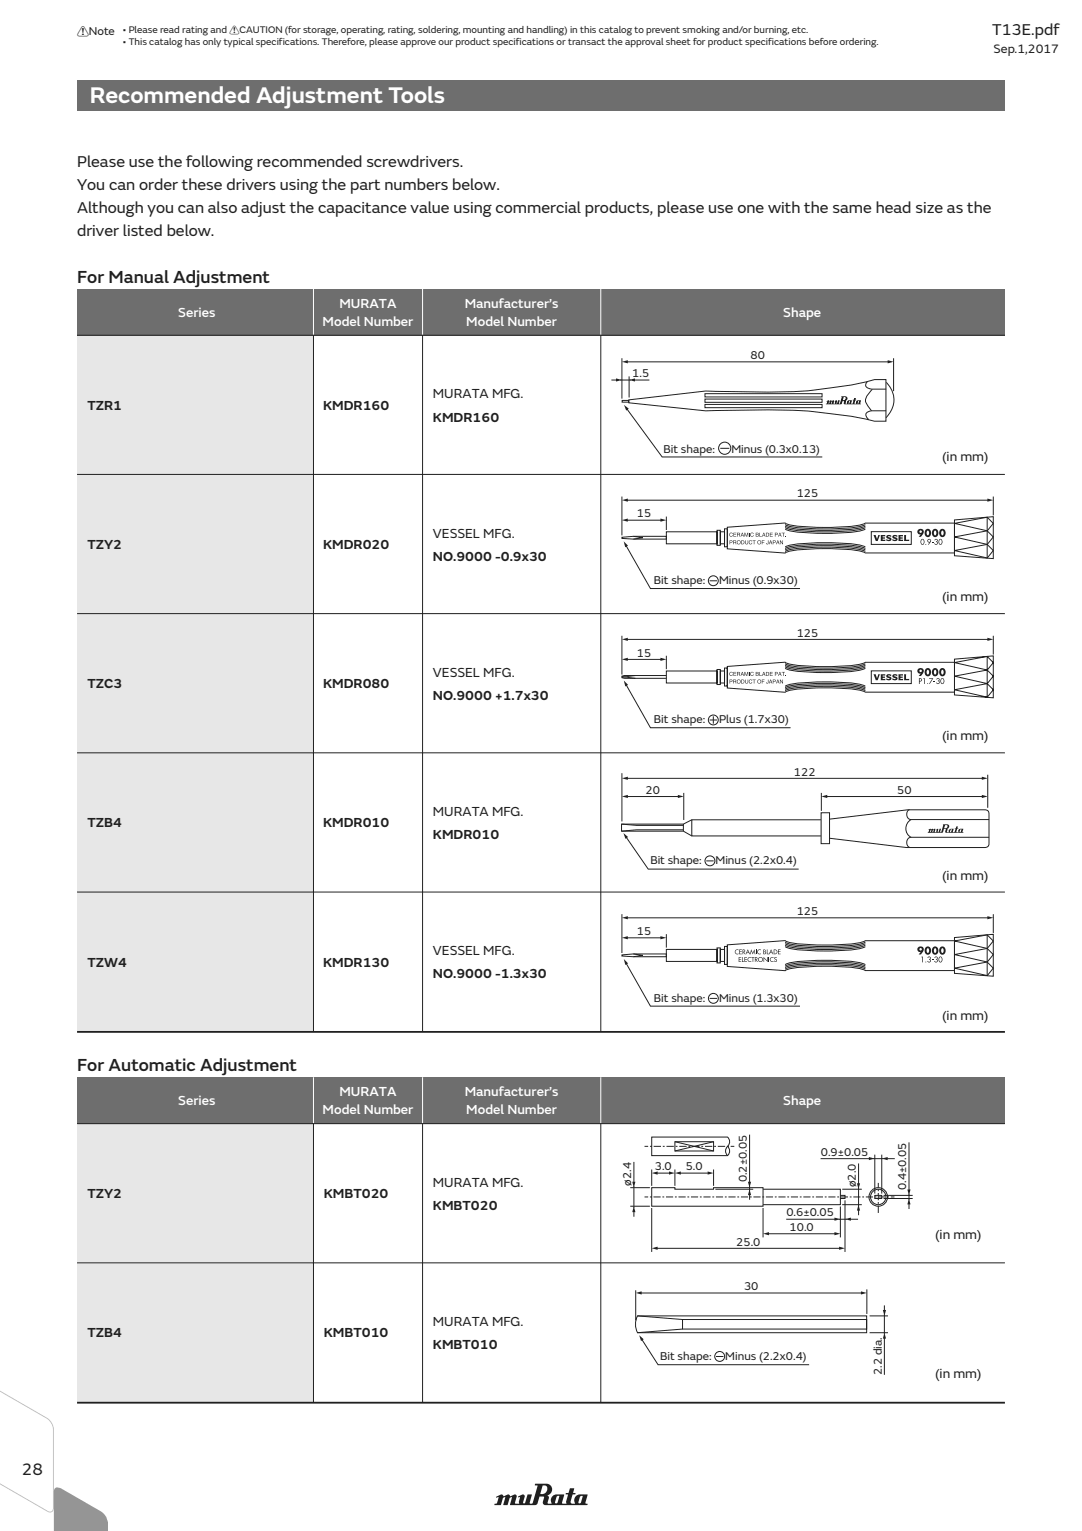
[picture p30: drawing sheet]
<svg xmlns="http://www.w3.org/2000/svg" width="210mm" height="297mm" viewBox="0 0 210 297" stroke-linecap="round" stroke-linejoin="round" font-family="sans-serif">
<defs><g id="words">
<text font-size="4.6" fill="#fff" x="17.5" y="20">Recommended Adjustment Tools</text>
<g font-size="3.5" fill="#231f20">
<text x="15" y="54.9">For Manual Adjustment</text>
<text x="15" y="207.9">For Automatic Adjustment</text>
</g>
<text font-size="3.4" fill="#231f20" x="4.2" y="286.2">28</text>
<g font-size="3.2" fill="#231f20">
<text x="192.5" y="6.7">T13E.pdf</text>
<text x="15" y="32.3">Please use the following recommended screwdrivers.</text>
<text x="15" y="36.8">You can order these drivers using the part numbers below.</text>
<text x="15" y="41.3">Although you can also adjust the capacitance value using commercial products, please use one with the same head size as the</text>
<text x="15" y="45.8">driver listed below.</text>
</g>
<g font-size="2.6" fill="#fff">
<text x="65.8" y="59.7">MURATA</text>
<text x="90.1" y="59.7">Manufacturer’s</text>
<text x="34.6" y="61.5">Series</text>
<text x="62.6" y="63.3">Model Number</text>
<text x="90.5" y="63.3">Model Number</text>
<text x="151.9" y="61.5">Shape</text>
<text x="34.6" y="214.5">Series</text>
<text x="65.8" y="212.7">MURATA</text>
<text x="90.1" y="212.7">Manufacturer’s</text>
<text x="151.9" y="214.5">Shape</text>
<text x="62.6" y="216.2">Model Number</text>
<text x="90.5" y="216.2">Model Number</text>
</g>
<g font-size="2.6" fill="#231f20">
<text x="84" y="77.3">MURATA MFG.</text>
<text x="17" y="79.5">TZR1</text>
<text x="62.7" y="79.5">KMDR160</text>
<text x="84" y="81.8">KMDR160</text>
<text x="182.8" y="89.5">(in mm)</text>
<text x="17" y="106.5">TZY2</text>
<text x="62.7" y="106.5">KMDR020</text>
<text x="84" y="104.3">VESSEL MFG.</text>
<text x="84" y="108.8">NO.9000 -0.9x30</text>
<text x="182.8" y="116.6">(in mm)</text>
<text x="84" y="131.3">VESSEL MFG.</text>
<text x="17" y="133.5">TZC3</text>
<text x="62.7" y="133.5">KMDR080</text>
<text x="84" y="135.8">NO.9000 +1.7x30</text>
<text x="182.8" y="143.6">(in mm)</text>
<text x="17" y="160.5">TZB4</text>
<text x="62.7" y="160.5">KMDR010</text>
<text x="84" y="158.3">MURATA MFG.</text>
<text x="84" y="162.8">KMDR010</text>
<text x="182.8" y="170.8">(in mm)</text>
<text x="84" y="185.3">VESSEL MFG.</text>
<text x="17" y="187.5">TZW4</text>
<text x="62.7" y="187.5">KMDR130</text>
<text x="84" y="189.8">NO.9000 -1.3x30</text>
<text x="182.8" y="197.9">(in mm)</text>
<text x="17" y="232.5">TZY2</text>
<text x="62.8" y="232.5">KMBT020</text>
<text x="84" y="230.3">MURATA MFG.</text>
<text x="84" y="234.8">KMBT020</text>
<text x="181.4" y="240.5">(in mm)</text>
<text x="84" y="257.3">MURATA MFG.</text>
<text x="17" y="259.5">TZB4</text>
<text x="62.8" y="259.5">KMBT010</text>
<text x="84" y="261.8">KMBT010</text>
<text x="181.4" y="267.4">(in mm)</text>
</g>
<text font-size="2.5" fill="#231f20" x="192.8" y="10.3">Sep.1,2017</text>
<g font-size="2.3" fill="#231f20">
<text x="15" y="6.9">!Note</text>
<text x="145.6" y="69.7">80</text>
<text x="122.7" y="73.2">1.5</text>
<text x="128.7" y="87.9">Bit shape:</text>
<text x="141.9" y="87.9">Minus (0.3x0.13)</text>
<text x="123.6" y="100.4">15</text>
<text x="154.6" y="96.5">125</text>
<text x="126.8" y="113.3">Bit shape:</text>
<text x="139.5" y="113.3">Minus (0.9x30)</text>
<text x="154.6" y="123.5">125</text>
<text x="123.6" y="127.4">15</text>
<text x="126.8" y="140.3">Bit shape:</text>
<text x="139.5" y="140.3">Plus (1.7x30)</text>
<text x="125.2" y="154">20</text>
<text x="154" y="150.5">122</text>
<text x="174.1" y="154">50</text>
<text x="126.2" y="167.7">Bit shape:</text>
<text x="138.8" y="167.7">Minus (2.2x0.4)</text>
<text x="154.6" y="177.5">125</text>
<text x="123.6" y="181.4">15</text>
<text x="126.8" y="194.4">Bit shape:</text>
<text x="139.5" y="194.4">Minus (1.3x30)</text>
<text x="127" y="227.1">3.0</text>
<text x="133" y="227.1">5.0</text>
<text x="159.2" y="224.2">0.9±0.05</text>
<text x="122.4" y="230" transform="rotate(-90 122.4 230)">ø2.4</text>
<text x="144.9" y="229.4" transform="rotate(-90 144.9 229.4)">0.2±0.05</text>
<text x="166" y="230.3" transform="rotate(-90 166 230.3)">ø2.0</text>
<text x="175.8" y="230.9" transform="rotate(-90 175.8 230.9)">0.4±0.05</text>
<text x="152.6" y="236">0.6±0.05</text>
<text x="153.2" y="238.8">10.0</text>
<text x="142.8" y="241.7">25.0</text>
<text x="144.3" y="250.3">30</text>
<text x="128.1" y="263.8">Bit shape:</text>
<text x="140.7" y="263.8">Minus (2.2x0.4)</text>
<text x="171.1" y="266.8" transform="rotate(-90 171.1 266.8)">2.2 dia.</text>
</g>
<g font-size="1.9" fill="#231f20">
<text x="23.9" y="6.5">• Please read rating and !CAUTION (for storage, operating, rating, soldering, mounting and handling) in this catalog to prevent smoking and/or burning, etc.</text>
<text x="23.9" y="8.8">• This catalog has only typical specifications. Therefore, please approve our product specifications or transact the approval sheet for product specifications before ordering.</text>
</g>
</g></defs>
<path d="M15 15.5h180v6h-180z" fill="#6d6e70"/>
<g fill="#e6e7e8">
<path d="M15 218h45.8v54h-45.8z"/>
<path d="M15 65h45.8v135.1h-45.8z"/>
</g>
<path d="M15 56h180v9h-180z" fill="#6d6e70"/>
<path d="M60.8 56v9M82 56v9M116.6 56v9" fill="none" stroke="#fff" stroke-width=".19"/>
<path d="M15 65h180M60.8 65v135.1M82 65v135.1M116.6 65v135.1M15 92h180M15 119.1h180M15 146.1h180M15 173.1h180" fill="none" stroke="#231f20" stroke-width=".19"/>
<path d="M15 200.2h180" fill="none" stroke="#231f20" stroke-width=".35"/>
<path d="M15 209h180v9h-180z" fill="#6d6e70"/>
<path d="M60.8 209v9M82 209v9M116.6 209v9" fill="none" stroke="#fff" stroke-width=".19"/>
<g fill="none" stroke="#231f20" stroke-width=".19">
<path d="M120.6 69.5v7.8M120.7 77.7h1.3v.3h-1.3zM121.6 79.3l6.9 9.4h31M122 77.6l14.9-1.7 4.9 .1a112 112 0 0 0 18.5-.6 54.7 54.7 0 0 0 9.4-1.8h2.2v8.1h-2.2a102.1 102.1 0 0 0-26.2-2.1l-6.6 .1-14.9-1.5zM122 73v4.1M136.8 76.4h22.7v.6h-22.7zM136.8 77.4h22.7v.7h-22.7zM136.8 78.5h22.7v.6h-22.7zM168.3 74l-.4 .6 .1 .4 .3 .3 .8 .2h2.8M169.2 75.6l-.1 .1a4.1 4.1 0 0 0-1.2 1.9l.1 .5 1.1 1.6M171.9 79.7h-2.8l-.7 .2-.4 .3a1.1 1.1 0 0 0 .5 1.2M171.9 74.2a4.7 4.7 0 0 1 0 6.8"/>
<path d="M173.4 69.5v6.4M139.7 87h1.8M137.7 112.7h1.4M137.7 139.7h1.4M138.4 139v1.4M137 167h1.4M137.7 193.7h1.4M15 218h180M60.8 218v54M82 218v54M116.6 218v54M15 245h180"/>
<path d="M138.9 263.2h1.4"/>
<circle cx="140.6" cy="87" r="1.18"/>
<circle cx="138.4" cy="112.7" r=".96"/>
<circle cx="138.4" cy="139.7" r=".96"/>
<circle cx="137.7" cy="167" r=".96"/>
<circle cx="138.4" cy="193.7" r=".96"/>
<circle cx="139.6" cy="263.2" r=".96"/>
</g>
<path d="M15 272.1h180" fill="none" stroke="#231f20" stroke-width=".35"/>
<path d="M121.1 78.6l.9 .7-.5 .4z" fill="#231f20"/>
<path d="M166.5 77.8h.2l-.3 .5zM164.8 77.8h.1l-.2 .5zM163.7 77l.3 .1 .1 .2-.2 .3h-.4zM161.3 77.9h.2l-.2 .4zM160.8 77.9h.2l-.2 .4zM160.3 77.8l.2 .1-.3 .5h2.9l.4-.6h.3l-.1 .5 .2 .1h3.1l-.1-.1 .1-.6h-.5a.56 .56 0 0 0-.4 .6h-.4l.2-.6 .2-.1-.1-.1v-.3h-.3l-.1 .4h-.2l.2 .1-.3 .6h-.2l.2-.6h-.6a.56 .56 0 0 0-.4 .6h-.3l.1-.5a.46 .46 0 0 0 .3-.5 .46 .46 0 0 0-.4-.4h-.8l.1 .2-.4 1.2h-.2l.2-.6h-.3l-.3 .6 .1-.5-.1-.1-.4 .1 .1 .1v.4h-.3l.1-.5-.1-.1-.3 .1-.2-.1-.3 .1-.2-.1z" fill="#000"/>
<path d="M180.1 161l.3-.2 .6 .1 .4-.1-.1 .6 .4 .1-.1-.6 .4-.1v.6l.3-.6h.2l-.1 .5 .1 .2 .4-1.5 .9-.1a.49 .49 0 0 1 .3 .5 .49 .49 0 0 1-.3 .4l-.1 .6h.4a.59 .59 0 0 1 .2-.6 .59 .59 0 0 1 .7 0l-.1 .6 .1 .1 .2-.1 .2-.5-.2-.2h.2l.1-.4h.3l-.1 .4h.2l-.2 .1-.2 .6 .4 .1v-.4l.3-.3h.6l-.1 .6 .2 .1-3.4 .1-.1-.2 .1-.5-.3-.1-.4 .8h-2.8l.2-.6z" fill="#231f20"/>
<g fill="#fff">
<path d="M180.6 161h.1l-.2 .4z"/>
<path d="M181 161h.2l-.3 .4z"/>
<path d="M183.3 160.1h.4a.41 .41 0 0 1 0 .5 .41 .41 0 0 1-.5 .1z"/>
<path d="M184.5 160.9h.2l-.3 .5z"/>
<path d="M186.3 160.9h.2l-.1 .5h-.2z"/>
</g>
<g fill="none" stroke="#231f20" stroke-width=".19">
<path d="M120.6 159.9l2.9 .2h9.1M120.6 150v9.4M132.6 159.9h-12v1.4h12M132.6 153.8v5.3M134.2 159.1l-1.6 .8v1.4l1.6 .9M159.2 159.1h-25v3.1h25M159.3 157.7h1.6v6h-1.6zM159.3 153.8v3.5M161 158.9l15.1-1.8 15.4 .1 .2 .2 .2 .6v5.7a.71 .71 0 0 1-.9 .7h-15.2l-14.9-1.8M176.4 157.1a1.04 1.04 0 0 0-.5 1.1 1.04 1.04 0 0 0 .9 .8h15.1M176.8 159a1.96 1.96 0 0 0 0 3.5M191.6 150.3v6.4"/>
<path d="M121.5 162.4l4.3 6.2h29.1M132.5 161h-9l-2.9 .3M191.9 162.5h-15.1a1.04 1.04 0 0 0-.9 .8 1.04 1.04 0 0 0 .5 1.1"/>
</g>
<path d="M120.9 161.6l.9 .8-.5 .3z" fill="#231f20"/>
<path d="M121.5 186.9l4.7 8.3h29" fill="none" stroke="#231f20" stroke-width=".19"/>
<path d="M121 186.1l.8 .8-.5 .3z" fill="#231f20"/>
<g fill="none" stroke="#231f20" stroke-width=".19">
<path d="M121.5 132.9l4.7 8.3h27.2M120.6 185.3l2.3-.2h6.4v.5h-6.4l-2.3-.1zM122.9 185.1l1.8 .3-1.8 .2M129.3 184.2h9.8v2.3h-9.8zM139.1 183.9h.6v2.9h-.6zM139.7 184.2h.9v2.3h-.9zM140.6 183.6h.5v3.5h-.5zM141.1 183.3l11.2-.8a15.2 15.2 0 0 0 6.3 .8l1.2 .1a35.6 35.6 0 0 0 7.5-.6l.6-.3h17.3v5.8h-17.3a18.1 18.1 0 0 0-6.7-.8h-1.4a33.4 33.4 0 0 0-7.1 .6l-.4 .2-11.2-.8zM152.3 182.8a15.2 15.2 0 0 0 6.3 .8h1.2a35.6 35.6 0 0 0 7.5-.5l.6-.3M152.3 183.1a15.2 15.2 0 0 0 6.3 .8h1.2a35.6 35.6 0 0 0 7.5-.6l.6-.2M152.3 183.4a15.2 15.2 0 0 0 6.3 .8h1.2a35.6 35.6 0 0 0 7.5-.6l.6-.2M152.3 183.6a15.2 15.2 0 0 0 6.3 .9h1.2a35.6 35.6 0 0 0 7.5-.6l.6-.2"/>
<path d="M167.9 188a18.1 18.1 0 0 0-6.7-.8h-1.4a33.4 33.4 0 0 0-7.1 .6l-.4 .2M167.9 187.7a18.1 18.1 0 0 0-6.7-.8h-1.4a33.4 33.4 0 0 0-7.1 .6l-.4 .3M167.9 187.4a18.1 18.1 0 0 0-6.7-.8h-1.4a33.4 33.4 0 0 0-7.1 .6l-.4 .3M167.9 187.2a18.1 18.1 0 0 0-6.7-.9h-1.4a33.4 33.4 0 0 0-7.1 .6l-.4 .3M185.2 182.6l6.3-1.2 1.2 1.2-1.2 1.4zM185.2 185.2l6.3-1.2 1.2 1.2-1.2 1.4zM185.2 187.8l6.3-1.2 1.2 1.2-1.2 1.5zM185.2 181.9l7.5-.6v8.1l-7.5-.6zM191.5 181.4v7.9"/>
</g>
<path d="M121 132l.8 .9-.5 .3z" fill="#231f20"/>
<g fill="none" stroke="#231f20" stroke-width=".19">
<path d="M129.3 130.2h9.8v2.3h-9.8zM139.1 129.9h.6v2.9h-.6zM139.7 130.2h.9v2.3h-.9zM140.6 129.6h.5v3.5h-.5zM141.1 129.3l11.2-.8a15.2 15.2 0 0 0 6.3 .8h1.2a35.6 35.6 0 0 0 7.5-.6l.6-.2h17.3v5.8h-17.3a18.1 18.1 0 0 0-6.7-.8h-1.4a33.4 33.4 0 0 0-7.1 .6l-.4 .2-11.2-.8zM152.3 128.8a15.2 15.2 0 0 0 6.3 .8h1.2a35.6 35.6 0 0 0 7.5-.6l.6-.2M152.3 129.1a15.2 15.2 0 0 0 6.3 .8h1.2a35.6 35.6 0 0 0 7.5-.6l.6-.2M152.3 129.3a15.2 15.2 0 0 0 6.3 .9h1.2a35.6 35.6 0 0 0 7.5-.6l.6-.2M152.3 129.6a15.2 15.2 0 0 0 6.3 .9h1.2a35.6 35.6 0 0 0 7.5-.6l.6-.2M167.9 134a18.1 18.1 0 0 0-6.7-.8h-1.4a33.4 33.4 0 0 0-7.1 .6l-.4 .2M167.9 133.7a18.1 18.1 0 0 0-6.7-.8h-1.4a33.4 33.4 0 0 0-7.1 .6l-.4 .2M167.9 133.4a18.1 18.1 0 0 0-6.7-.8h-1.4a33.4 33.4 0 0 0-7.1 .6l-.4 .2"/>
<path d="M167.9 133.1a18.1 18.1 0 0 0-6.7-.8h-1.4a33.4 33.4 0 0 0-7.1 .6l-.4 .3M185.2 127.9l7.5-.6v8.1l-7.5-.6zM185.2 128.6l6.3-1.2 1.2 1.2-1.2 1.4zM185.2 131.2l6.3-1.2 1.2 1.2-1.2 1.4zM185.2 133.8l6.3-1.2 1.2 1.2-1.2 1.5zM191.5 127.4v7.9M122.3 230.4h3.8M122.3 234h3.8M126.4 226.9v3.2M126.4 234.4v8.5M130.9 226.9v3.2M138.4 226.9v3.2"/>
<path d="M138.8 230.7h7.3M148 234.4v5.7M163 234.1v6M163.4 230.7h3.8M163.4 233.7h3.8M163.9 232.9v10M169.7 224v7.6M171.1 224v7.6M171.4 231.9h5.7M171.4 232.5h5.7M123.3 250.3v5.9M124.5 259.8l3.2 5h29.3"/>
<path d="M168.2 250.2v4.7M168.7 255.3h3.6M168.7 258.6h3.6"/>
</g>
<path d="M124 259l.9 .8-.5 .4z" fill="#231f20"/>
<path d="M123.7 255.3h44.4v3.3h-44.4a3.6 3.6 0 0 1 0-3.3zM123.7 255.3l8.7 .7M132.4 256h35.7v1.9h-35.7zM132.4 257.9l-8.7 .7" fill="none" stroke="#231f20" stroke-width=".19"/>
<path d="M175.4 130.8v1.2h1v-.3h-.6v-.9zM174.3 130.8v1.2h.9v-.3h-.5v-.2l.4 .1v-.4l-.4 .1v-.2h.5v-.3zM170.8 130.8v1.2h.9v-.3h-.5v-.2l.5 .1v-.4l-.5 .1v-.2h.5v-.3zM173.2 130.9a.46 .46 0 0 0 0 .5 .46 .46 0 0 0 .5 .2v.1l-.1 .1-.5-.2v.3h.2a.63 .63 0 0 0 .8-.3l-.1-.3-.5-.2h.3l.3 .1v-.3zM172.1 130.9a.46 .46 0 0 0 0 .5 .46 .46 0 0 0 .4 .2l.1 .1-.2 .1-.5-.2v.3h.2a.63 .63 0 0 0 .8-.3l-.1-.3-.5-.2h.3l.3 .1v-.3zM169.4 130.8h.5l.2 .8 .2-.8h.4l-.4 1.2h-.4z" fill="#231f20"/>
<path d="M120.6 96.3v7.6M192.7 96.3v3.7M121.4 105.8l4.8 8.4h29M129.3 100.2v2.6M169 130.2h7.8v2.4h-7.8z" fill="none" stroke="#231f20" stroke-width=".19"/>
<path d="M121 105l.8 .9-.5 .3z" fill="#231f20"/>
<g fill="none" stroke="#231f20" stroke-width=".19">
<path d="M120.6 104.2l2.3-.1h6.4v.5h-6.4l-2.3-.1zM122.9 104.1l1.8 .2-1.8 .3M129.3 103.2h9.8v2.3h-9.8zM139.1 102.9h.6v2.9h-.6zM139.7 103.2h.9v2.3h-.9zM140.6 102.6h.5v3.5h-.5zM141.1 102.3l11.2-.8a15.2 15.2 0 0 0 6.3 .8h1.2a35.6 35.6 0 0 0 7.5-.6l.6-.2h17.3v5.8h-17.3a18.1 18.1 0 0 0-6.7-.8l-1.4-.1a33.4 33.4 0 0 0-7.1 .7l-.4 .2-11.2-.8zM152.3 101.8a15.2 15.2 0 0 0 6.3 .8h1.2a35.6 35.6 0 0 0 7.5-.6l.6-.2M152.3 102a15.2 15.2 0 0 0 6.3 .9h1.2a35.6 35.6 0 0 0 7.5-.6l.6-.2M152.3 102.3a15.2 15.2 0 0 0 6.3 .9h1.2a35.6 35.6 0 0 0 7.5-.6l.6-.2M152.3 102.6a15.2 15.2 0 0 0 6.3 .9h1.2a35.6 35.6 0 0 0 7.5-.6l.6-.3M167.9 107a18.1 18.1 0 0 0-6.7-.8h-1.4a33.4 33.4 0 0 0-7.1 .6l-.4 .2"/>
<path d="M167.9 106.7a18.1 18.1 0 0 0-6.7-.8h-1.4a33.4 33.4 0 0 0-7.1 .6l-.4 .2M167.9 106.4a18.1 18.1 0 0 0-6.7-.8h-1.4a33.4 33.4 0 0 0-7.1 .6l-.4 .2M167.9 106.1a18.1 18.1 0 0 0-6.7-.8h-1.4a33.4 33.4 0 0 0-7.1 .6l-.4 .3M185.2 101.5l6.3-1.1 1.2 1.1-1.2 1.5zM185.2 104.2l6.3-1.2 1.2 1.2-1.2 1.4zM185.2 106.8l6.3-1.2 1.2 1.2-1.2 1.5zM185.2 100.9l7.5-.7v8.2l-7.5-.6zM191.5 100.4v7.9"/>
</g>
<path d="M175.4 103.8v1.2h1v-.3h-.6v-.9zM174.3 103.8v1.2h.9v-.3h-.5v-.2h.4v-.3l-.4 .1v-.2h.5v-.3zM170.8 103.8v1.2h.9v-.3h-.5v-.2h.5v-.3l-.5 .1v-.2h.5v-.3zM173.2 103.9a.46 .46 0 0 0 0 .5 .46 .46 0 0 0 .5 .2v.1h-.1l-.5-.1v.3h.2a.63 .63 0 0 0 .8-.3l-.1-.3-.5-.2 .3-.1 .3 .2v-.4zM172.1 103.9a.46 .46 0 0 0 0 .5 .46 .46 0 0 0 .4 .2l.1 .1h-.2l-.5-.1v.3h.2a.63 .63 0 0 0 .8-.3l-.1-.3-.5-.2 .3-.1 .3 .2v-.4zM169.4 103.8h.5l.2 .8 .2-.8h.4l-.4 1.2h-.4z" fill="#231f20"/>
<g fill="none" stroke="#231f20" stroke-width=".19">
<path d="M121.6 70.2h50.8M169 103.2h7.8v2.4h-7.8zM123.3 131.1l-2.7 .2 2.7 .3M129.3 131.1h-8.2l-.5 .1v.3l.5 .1h8.2M125 222.4h.7M125 232.2h.7M126.4 230.4h4.5v.3h7.5v-.3h9.6v3.6h-21.6zM126.4 220.6h14.7a1.22 1.22 0 0 1 0 1.8 1.22 1.22 0 0 1 0 1.8h-14.7zM130.9 221.5h7.5v1.8h-7.5zM130.9 221.5l7.5 1.8M138.4 221.5l-7.5 1.8M141.1 222.4a1.22 1.22 0 0 0 0 1.8"/>
<path d="M141.7 222.4h.7M148 230.7h15v3h-15M163 231.9h.9v.6h-.9M169.7 231.9h1.4v.6h-1.4zM172.8 232.2h.7"/>
<circle cx="170.4" cy="232.2" r="1.8"/>
<circle cx="170.4" cy="232.2" r="1.5"/>
</g>
<path d="M126.1 222.4h.5" fill="none" stroke="#231f20" stroke-width=".19" stroke-dasharray=".4 .4" stroke-linecap="butt"/>
<path d="M126.8 222.4h14.8M170.4 235.3v-5.8" fill="none" stroke="#231f20" stroke-width=".19" stroke-dasharray="1.4 .4 .4 .4" stroke-linecap="butt"/>
<path d="M126.1 232.2h.5" fill="none" stroke="#231f20" stroke-width=".19" stroke-dasharray=".3 .3" stroke-linecap="butt"/>
<path d="M126.8 232.2h45.8" fill="none" stroke="#231f20" stroke-width=".19" stroke-dasharray="1.4 .3 .3 .3" stroke-linecap="butt"/>
<g fill="#231f20">
<path d="M120.7 70.2l1.1-.3v.6z"/>
<path d="M172.2 69.9l1.2 .3-1.2 .3z"/>
</g>
<path d="M121.6 97h70.2" fill="none" stroke="#231f20" stroke-width=".19"/>
<g fill="#231f20">
<path d="M120.7 97l1.1-.3v.6z"/>
<path d="M191.5 96.7l1.2 .3-1.2 .3z"/>
</g>
<path d="M121.6 100.9h6.7" fill="none" stroke="#231f20" stroke-width=".19"/>
<g fill="#231f20">
<path d="M120.6 100.9l1.2-.3v.6z"/>
<path d="M128.1 100.6l1.2 .3-1.2 .3z"/>
</g>
<path d="M120.6 123.3v7.6M121.6 124.1h70.2M129.3 127.2v2.6M192.7 123.3v3.7" fill="none" stroke="#231f20" stroke-width=".19"/>
<g fill="#231f20">
<path d="M120.7 124l1.1-.3v.6z"/>
<path d="M191.5 123.7l1.2 .3-1.2 .3z"/>
</g>
<path d="M121.6 127.9h6.7" fill="none" stroke="#231f20" stroke-width=".19"/>
<g fill="#231f20">
<path d="M120.6 127.9l1.2-.3v.6z"/>
<path d="M128.1 127.6l1.2 .3-1.2 .3z"/>
</g>
<path d="M120.6 177.4v7.5M121.6 178.1h70.2M192.7 177.4v3.6M129.3 181.2v2.6" fill="none" stroke="#231f20" stroke-width=".19"/>
<g fill="#231f20">
<path d="M120.7 178.1l1.1-.3v.6z"/>
<path d="M191.5 177.8l1.2 .3-1.2 .3z"/>
</g>
<path d="M121.6 182h6.7" fill="none" stroke="#231f20" stroke-width=".19"/>
<g fill="#231f20">
<path d="M120.6 181.9l1.2-.3v.6z"/>
<path d="M128.1 181.6l1.2 .3-1.2 .3z"/>
</g>
<path d="M121.6 151h69.1" fill="none" stroke="#231f20" stroke-width=".19"/>
<g fill="#231f20">
<path d="M120.7 151l1.1-.3v.6z"/>
<path d="M190.5 150.7l1.1 .3-1.1 .3z"/>
</g>
<path d="M160.3 154.5h30.4" fill="none" stroke="#231f20" stroke-width=".19"/>
<g fill="#231f20">
<path d="M159.3 154.5l1.2-.3v.6z"/>
<path d="M190.5 154.2l1.1 .3-1.1 .3z"/>
</g>
<path d="M121.6 154.5h10.1" fill="none" stroke="#231f20" stroke-width=".19"/>
<g fill="#231f20">
<path d="M120.7 154.5l1.1-.3v.6z"/>
<path d="M131.5 154.2l1.1 .3-1.1 .3z"/>
</g>
<path d="M120.3 73.7h2.1M123 73.7h3" fill="none" stroke="#231f20" stroke-width=".19"/>
<path d="M122 73.7l1.2-.3v.6z" fill="#231f20"/>
<path d="M118.6 73.7h1.1" fill="none" stroke="#231f20" stroke-width=".19"/>
<path d="M119.5 73.4l1.1 .3-1.1 .3z" fill="#231f20"/>
<path d="M124.3 250.9h42.9" fill="none" stroke="#231f20" stroke-width=".19"/>
<g fill="#231f20">
<path d="M123.3 250.9l1.2-.4v.7z"/>
<path d="M167 250.5l1.2 .4-1.2 .3z"/>
</g>
<path d="M171.6 255v3.9M171.6 259.5v7.2" fill="none" stroke="#231f20" stroke-width=".19"/>
<path d="M171.6 258.6l.3 1.1h-.6z" fill="#231f20"/>
<path d="M171.6 253.3v1.1" fill="none" stroke="#231f20" stroke-width=".19"/>
<path d="M171.3 254.2h.6l-.3 1.1z" fill="#231f20"/>
<path d="M127.4 242.2h35.6" fill="none" stroke="#231f20" stroke-width=".19"/>
<g fill="#231f20">
<path d="M126.4 242.2l1.2-.3v.6z"/>
<path d="M162.8 241.9l1.1 .3-1.1 .3z"/>
</g>
<path d="M149 239.4h13.1" fill="none" stroke="#231f20" stroke-width=".19"/>
<g fill="#231f20">
<path d="M148 239.4l1.2-.3v.6z"/>
<path d="M161.9 239.1l1.1 .3-1.1 .3z"/>
</g>
<path d="M131.9 227.6h5.6" fill="none" stroke="#231f20" stroke-width=".19"/>
<g fill="#231f20">
<path d="M130.9 227.6l1.2-.3v.6z"/>
<path d="M137.3 227.3l1.1 .3-1.1 .3z"/>
</g>
<path d="M127.4 227.6h2.6" fill="none" stroke="#231f20" stroke-width=".19"/>
<g fill="#231f20">
<path d="M126.4 227.6l1.2-.3v.6z"/>
<path d="M129.8 227.3l1.1 .3-1.1 .3z"/>
</g>
<path d="M162.7 236.6h1.6M164.9 236.6h1.6" fill="none" stroke="#231f20" stroke-width=".19"/>
<path d="M163.9 236.5l1.2-.3v.6z" fill="#231f20"/>
<path d="M152.5 236.6h9.6" fill="none" stroke="#231f20" stroke-width=".19"/>
<path d="M161.9 236.2l1.1 .3-1.1 .3z" fill="#231f20"/>
<path d="M169.4 224.8h2M172 224.8h1.6" fill="none" stroke="#231f20" stroke-width=".19"/>
<path d="M171.1 224.8l1.1-.3v.6z" fill="#231f20"/>
<path d="M159.2 224.8h9.6" fill="none" stroke="#231f20" stroke-width=".19"/>
<path d="M168.6 224.5l1.1 .3-1.1 .3z" fill="#231f20"/>
<path d="M166.6 225.7v4.1M166.6 230.4v3.7" fill="none" stroke="#231f20" stroke-width=".19"/>
<path d="M166.2 229.6h.7l-.4 1.1z" fill="#231f20"/>
<path d="M166.6 234.7v1.1" fill="none" stroke="#231f20" stroke-width=".19"/>
<path d="M166.5 233.7l.4 1.2h-.7z" fill="#231f20"/>
<path d="M123 225.4v4.1M123 230.1v4.3" fill="none" stroke="#231f20" stroke-width=".19"/>
<path d="M122.7 229.3h.6l-.3 1.1z" fill="#231f20"/>
<path d="M123 235v1.1" fill="none" stroke="#231f20" stroke-width=".19"/>
<path d="M123 234l.3 1.2h-.6z" fill="#231f20"/>
<path d="M176.3 221.6v9.4M176.3 231.6v1.3" fill="none" stroke="#231f20" stroke-width=".19"/>
<path d="M176 230.8h.6l-.3 1.1z" fill="#231f20"/>
<path d="M176.3 233.5v1.1" fill="none" stroke="#231f20" stroke-width=".19"/>
<path d="M176.3 232.5l.3 1.2h-.6z" fill="#231f20"/>
<path d="M145.4 220.1v9.4M145.4 230.1v1" fill="none" stroke="#231f20" stroke-width=".19"/>
<path d="M145.1 229.3h.6l-.3 1.1z" fill="#231f20"/>
<path d="M145.4 231.7v1.1" fill="none" stroke="#231f20" stroke-width=".19"/>
<g fill="#231f20">
<path d="M145.4 230.7l.3 1.2h-.6z"/>
<path d="M178.8 185.6h.2v1.1h-.1v-1h-.2z"/>
<path d="M180 185.7l.1-.1a.31 .31 0 0 1 .4 .1 .31 .31 0 0 1-.1 .4 .34 .34 0 0 1 0 .6 .34 .34 0 0 1-.5-.3l.3 .2 .3-.2-.3-.2 .2-.3v-.2l-.5 .2z"/>
<path d="M180.8 186.2h.3v.1h-.3z"/>
<path d="M181.3 185.7l.1-.1a.31 .31 0 0 1 .5 .1 .31 .31 0 0 1-.1 .4 .34 .34 0 0 1 0 .6 .34 .34 0 0 1-.6-.3l.4 .2 .2-.2-.2-.2 .2-.3-.1-.2-.4 .2z"/>
<path d="M142.6 184.4l.4-.2 .3 .1v.1a.37 .37 0 0 0-.5 0 .37 .37 0 0 0 0 .5 .37 .37 0 0 0 .5 .1l-.1 .1a.48 .48 0 0 1-.6-.1 .48 .48 0 0 1 0-.6z"/>
<path d="M143.4 184.2h.5v.1h-.4v.3h.4v.1h-.4v.3h.4v.1h-.5z"/>
<path d="M145.7 184.2l.3 .7 .3-.7 .2 .9h-.1l-.1-.6-.3 .7-.3-.7-.1 .6h-.1z"/>
<path d="M146.6 184.2h.2v.9h-.2z"/>
<path d="M146.9 184.4l.5-.2 .2 .1v.1a.37 .37 0 0 0-.5 0 .37 .37 0 0 0 0 .5 .37 .37 0 0 0 .5 .1l-.1 .1a.48 .48 0 0 1-.5-.1 .48 .48 0 0 1-.1-.6z"/>
<path d="M148.8 184.2h.1v.8h.3v.1h-.4z"/>
<path d="M150.9 184.2h.5v.1h-.4v.3h.4v.1h-.4v.3h.4v.1h-.5z"/>
<path d="M143.3 185.7h.5v.1h-.4v.3h.4v.1h-.4v.3h.4v.1h-.5z"/>
<path d="M143.9 185.7h.2v.8h.2v.1h-.4z"/>
<path d="M144.4 185.7h.5v.1h-.4v.3h.4v.1h-.4v.3h.4v.1h-.5z"/>
<path d="M145.1 185.9l.4-.2h.2v.2a.37 .37 0 0 0-.5 0 .37 .37 0 0 0 0 .5 .37 .37 0 0 0 .5 0l-.1 .2a.48 .48 0 0 1-.5-.1 .48 .48 0 0 1 0-.6z"/>
<path d="M145.8 185.7h.5l-.2 .1v.8h-.1v-.8z"/>
<path d="M148.1 185.7l.7 .7v-.7h.1v1l-.7-.8v.7h-.1z"/>
<path d="M149.1 185.7h.1v.9h-.1z"/>
<path d="M149.4 185.9l.4-.2h.3v.2a.37 .37 0 0 0-.5 0 .37 .37 0 0 0 0 .5 .37 .37 0 0 0 .5 0l-.2 .2a.48 .48 0 0 1-.5-.1 .48 .48 0 0 1 0-.6z"/>
<path d="M150.2 185.8l.3-.1 .2 .1-.4 .1 .4 .3v.2l-.1 .2-.4-.1v-.1l.3 .1 .1-.1-.3-.3z"/>
<path d="M179.2 131.6h.2v1.1h-.1v-1h-.2z"/>
<path d="M180.3 131.6h.8l-.7 1.1h-.1l.5-1h-.5z"/>
<path d="M181.1 132.2h.3v.1h-.3z"/>
<path d="M181.7 131.7l.1-.1a.31 .31 0 0 1 .4 .1 .31 .31 0 0 1-.1 .4 .34 .34 0 0 1 0 .6 .34 .34 0 0 1-.5-.3l.4 .2 .2-.2-.3-.2 .3-.3-.1-.2-.5 .1z"/>
<path d="M141.6 130.5l.4-.1 .2 .2a.29 .29 0 0 0-.4-.2 .29 .29 0 0 0-.2 .4 .29 .29 0 0 0 .4 .2l.2-.2a.34 .34 0 0 1-.4 .3 .34 .34 0 0 1-.3-.4z"/>
<path d="M142.3 130.4h.5l-.4 .1v.2h.4l-.4 .1v.2l.4 .1h-.5z"/>
<path d="M144.4 130.4h.2l.2 .6 .2-.6h.1v.7v-.6l-.3 .6-.3-.6v.6h-.1z"/>
<path d="M145.3 130.4h.1v.7h-.1z"/>
<path d="M145.6 130.5l.4-.1 .2 .2a.29 .29 0 0 0-.4-.2 .29 .29 0 0 0-.1 .4 .29 .29 0 0 0 .4 .2l.1-.2a.34 .34 0 0 1-.4 .3 .34 .34 0 0 1-.3-.4z"/>
<path d="M147.3 130.4h.1v.6l.4 .1h-.5z"/>
<path d="M149.3 130.4h.6l-.5 .1v.2h.5l-.5 .1v.2l.5 .1h-.6z"/>
<path d="M151.6 130.4h.7l-.3 .1v.6h-.1v-.6z"/>
<path d="M152.4 131l.1 .1z"/>
<path d="M144.5 131.8h.2v.5a.2 .2 0 0 0 .1 .2 .2 .2 0 0 0 .2-.2v-.5h.1v.5a.3 .3 0 0 1-.3 .3 .3 .3 0 0 1-.3-.3z"/>
<path d="M145.3 131.9l.4-.1 .2 .3a.29 .29 0 0 0-.4-.2 .29 .29 0 0 0-.1 .4 .29 .29 0 0 0 .4 .2l.1-.2a.34 .34 0 0 1-.4 .3 .34 .34 0 0 1-.2-.4z"/>
<path d="M146 131.8h.6l-.3 .1v.7h-.1v-.7z"/>
<path d="M147.8 131.8h.5l-.4 .1v.3h.4l-.4 .1v.3h-.1z"/>
<path d="M149 131.8h.1v.6a.22 .22 0 0 1-.3 .2 .22 .22 0 0 1-.2-.2l.2 .1h.2z"/>
<path d="M151.3 131.8l.5 .7 .1-.7v.8l-.5-.6-.1 .6z"/>
<path d="M180.8 105.2h.3v.1h-.3z"/>
<path d="M181.3 104.7l.1-.1a.31 .31 0 0 1 .5 .1 .31 .31 0 0 1-.1 .4 .34 .34 0 0 1 0 .6 .34 .34 0 0 1-.6-.3l.4 .2 .2-.2-.2-.2 .2-.3-.1-.2-.4 .1z"/>
<path d="M141.6 103.5l.4-.1 .2 .2a.29 .29 0 0 0-.4-.2 .29 .29 0 0 0-.2 .4 .29 .29 0 0 0 .4 .2l.2-.2a.34 .34 0 0 1-.4 .3 .34 .34 0 0 1-.3-.4z"/>
<path d="M142.3 103.4h.5l-.4 .1v.2h.4l-.4 .1v.2l.4 .1h-.5z"/>
<path d="M144.4 103.4h.2l.2 .6 .2-.6h.1v.7v-.6l-.3 .6-.3-.6v.6h-.1z"/>
<path d="M145.3 103.4h.1v.7h-.1z"/>
<path d="M145.6 103.5l.4-.1 .2 .2a.29 .29 0 0 0-.4-.2 .29 .29 0 0 0-.1 .4 .29 .29 0 0 0 .4 .2l.1-.2a.34 .34 0 0 1-.4 .3 .34 .34 0 0 1-.3-.4z"/>
<path d="M147.3 103.4h.1v.6l.4 .1h-.5z"/>
<path d="M149.3 103.4h.6l-.5 .1v.2h.5l-.5 .1v.2l.5 .1h-.6z"/>
<path d="M151.6 103.4h.7h-.3v.7h-.1v-.7z"/>
<path d="M152.4 104l.1 .1z"/>
<path d="M144.5 104.8h.2v.5a.2 .2 0 0 0 .1 .2 .2 .2 0 0 0 .2-.2v-.5h.1v.5a.3 .3 0 0 1-.3 .3 .3 .3 0 0 1-.3-.3z"/>
<path d="M145.3 104.9l.4-.1 .2 .3a.29 .29 0 0 0-.4-.2 .29 .29 0 0 0-.1 .4 .29 .29 0 0 0 .4 .1l.1-.1a.34 .34 0 0 1-.4 .3 .34 .34 0 0 1-.2-.4z"/>
<path d="M146 104.8h.6l-.3 .1v.7h-.1v-.7z"/>
<path d="M147.8 104.8h.5l-.4 .1v.3h.4l-.4 .1v.3h-.1z"/>
<path d="M149 104.8h.1v.6a.22 .22 0 0 1-.3 .2 .22 .22 0 0 1-.2-.2l.2 .1h.2z"/>
<path d="M151.3 104.8l.5 .7 .1-.7v.8l-.5-.6-.1 .6z"/>
<path d="M178.4 184.2a.24 .24 0 0 0 .4 0 .24 .24 0 0 0-.4 0zM178.1 183.8a.65 .65 0 0 1 1 0 .65 .65 0 0 1-.1 1l-.3 .4h-.5l.4-.5a.52 .52 0 0 1-.6-.3 .52 .52 0 0 1 .1-.6z"/>
<path d="M179.8 184.1v.5l.2 .3 .2-.3v-.4l-.2-.2zM179.5 183.9a.68 .68 0 0 1 1-.1 .68 .68 0 0 1 .1 .9 .63 .63 0 0 1-.8 .5 .63 .63 0 0 1-.4-.8z"/>
<path d="M181.3 184.1l-.1 .5 .2 .3 .2-.3v-.4l-.2-.2zM180.9 183.9a.68 .68 0 0 1 1-.1 .68 .68 0 0 1 .1 .9 .63 .63 0 0 1-.8 .5 .63 .63 0 0 1-.4-.8z"/>
<path d="M182.7 184.1l-.1 .5 .2 .3 .2-.3v-.4l-.2-.2zM182.3 183.9a.68 .68 0 0 1 1-.1 .68 .68 0 0 1 .1 .9 .63 .63 0 0 1-.7 .5 .63 .63 0 0 1-.5-.8z"/>
<path d="M182.3 185.8l-.1 .5 .2 .3 .3-.3v-.3l-.3-.3zM182.2 185.7a.5 .5 0 0 1 .6 .5 .5 .5 0 0 1-.6 .4 .8 .8 0 0 1 0-.9z"/>
<path d="M144.2 184.3v.4l.2-.1v-.3zM144.1 184.2l.4 .2v.3h-.2l.3 .4-.4-.3v.3h-.1z"/>
<path d="M145.1 184.4l-.2 .4h.3zM145.1 184.2l.4 .9-.2-.2h-.4l-.3 .2z"/>
<path d="M148.2 184.7v.3h.2v-.3zM148.2 184.3v.3h.2v-.3zM148.1 184.2l.4 .1-.1 .3 .2 .3-.1 .2h-.4z"/>
<path d="M149.6 184.4l-.2 .4h.4zM149.6 184.2l.4 .9-.2-.2h-.4l-.3 .2z"/>
<path d="M150.2 184.3v.7h.3l.1-.1v-.4zM150.1 184.2a.51 .51 0 0 1 .7 .5 .51 .51 0 0 1-.7 .4z"/>
<path d="M146.6 185.8v.3h.2v-.3zM146.4 185.7l.5 .1v.3l-.2 .1 .3 .4-.4-.4v.4h-.2z"/>
<path d="M147.2 186.2a.37 .37 0 0 0 .7 0 .37 .37 0 0 0-.7 0zM147 186.2a.5 .5 0 0 1 1 0 .5 .5 0 0 1-1 0z"/>
<path d="M178.4 130.2a.24 .24 0 0 0 .4 0 .24 .24 0 0 0-.4 0zM178.1 129.8a.65 .65 0 0 1 1 0 .65 .65 0 0 1-.1 .9l-.3 .5h-.5l.4-.5a.52 .52 0 0 1-.6-.3 .52 .52 0 0 1 .1-.6z"/>
<path d="M179.8 130v.6l.2 .3 .2-.3v-.4l-.2-.2zM179.5 129.9a.68 .68 0 0 1 1-.1 .68 .68 0 0 1 .1 .9 .63 .63 0 0 1-.8 .5 .63 .63 0 0 1-.4-.8z"/>
<path d="M181.3 130l-.1 .6 .2 .3 .2-.3v-.4l-.2-.2zM180.9 129.9a.68 .68 0 0 1 1-.1 .68 .68 0 0 1 .1 .9 .63 .63 0 0 1-.8 .5 .63 .63 0 0 1-.4-.8z"/>
<path d="M182.7 130l-.1 .6 .2 .3 .2-.3v-.4l-.2-.2zM182.3 129.9a.68 .68 0 0 1 1-.1 .68 .68 0 0 1 .1 .9 .63 .63 0 0 1-.7 .5 .63 .63 0 0 1-.5-.8z"/>
<path d="M178.4 131.7v.4l.3-.1v-.2zM178.3 131.6h.4l.2 .3-.2 .3h-.3v.5h-.1z"/>
<path d="M182.7 131.8l-.1 .5 .2 .3 .2-.3v-.3l-.2-.3zM182.6 131.7a.5 .5 0 0 1 .6 .4 .5 .5 0 0 1-.6 .5 .8 .8 0 0 1 0-.9z"/>
<path d="M143.1 130.5v.2l.4-.1-.1-.1zM143 130.4h.3a.21 .21 0 0 1 .3 .1 .21 .21 0 0 1-.1 .3l.1 .3-.3-.3h-.2v.3h-.1z"/>
<path d="M144 130.5l-.1 .3h.2zM144 130.4h.1l.2 .7-.2-.2h-.2l-.2 .2z"/>
<path d="M146.7 130.8v.2h.4l-.1-.2zM146.7 130.5v.2l.3-.1v-.1zM146.6 130.4h.5v.3l.1 .2-.1 .2h-.5z"/>
<path d="M148.2 130.5l-.2 .3h.3zM148.1 130.4h.1l.3 .7-.2-.2h-.3l-.2 .2z"/>
<path d="M148.7 130.5v.5l.4-.1a.31 .31 0 0 0-.1-.4 .31 .31 0 0 0-.3 0zM148.6 130.4h.3a.39 .39 0 0 1 .3 .3 .39 .39 0 0 1-.3 .4h-.3z"/>
<path d="M150.4 130.5v.2l.4-.1-.1-.1zM150.3 130.4h.4a.22 .22 0 0 1 .2 .2 .22 .22 0 0 1-.2 .2h-.3v.3h-.1z"/>
<path d="M151.3 130.5l-.1 .3h.2zM151.2 130.4h.1l.3 .7-.2-.2h-.3l-.2 .2z"/>
<path d="M141.6 131.9v.3l.4-.1-.1-.1zM141.5 131.8h.4a.22 .22 0 0 1 .2 .3 .22 .22 0 0 1-.2 .2h-.3v.3h-.1z"/>
<path d="M142.3 131.9v.3l.4-.1v-.1zM142.2 131.8h.4a.21 .21 0 0 1 .2 .2 .21 .21 0 0 1-.1 .2l.2 .4-.3-.3h-.3v.3h-.1z"/>
<path d="M143 132.2a.3 .3 0 0 0 .6 0 .3 .3 0 0 0-.6 0zM142.9 132.2a.4 .4 0 0 1 .8 0 .4 .4 0 0 1-.8 0z"/>
<path d="M143.9 131.9v.6l.4-.1a.31 .31 0 0 0-.1-.4 .31 .31 0 0 0-.3-.1zM143.8 131.8h.3a.39 .39 0 0 1 .3 .4 .39 .39 0 0 1-.3 .4h-.3z"/>
<path d="M147 132.2a.3 .3 0 0 0 .6 0 .3 .3 0 0 0-.6 0zM146.9 132.2a.4 .4 0 0 1 .8 0 .4 .4 0 0 1-.8 0z"/>
<path d="M149.5 132l-.1 .3h.2zM149.4 131.8h.2l.2 .8-.2-.2h-.3l-.1 .2z"/>
<path d="M150 131.9v.3l.4-.1-.1-.1zM149.9 131.8h.4a.22 .22 0 0 1 .2 .3 .22 .22 0 0 1-.2 .2h-.3v.3h-.1z"/>
<path d="M150.9 132l-.1 .3h.2zM150.8 131.8h.1l.3 .8-.2-.2h-.3l-.2 .2z"/>
<path d="M178.4 103.2a.24 .24 0 0 0 .4 0 .24 .24 0 0 0-.4 0zM178.1 102.7a.65 .65 0 0 1 1 .1 .65 .65 0 0 1-.1 .9l-.3 .4h-.5l.4-.5a.52 .52 0 0 1-.6-.2 .52 .52 0 0 1 .1-.7z"/>
<path d="M179.8 103v.6l.2 .3 .2-.3v-.4l-.2-.3zM179.5 102.9a.68 .68 0 0 1 1-.1 .68 .68 0 0 1 .1 .9 .63 .63 0 0 1-.8 .5 .63 .63 0 0 1-.4-.8z"/>
<path d="M181.3 103l-.1 .6 .2 .3 .2-.3v-.4l-.2-.3zM180.9 102.9a.68 .68 0 0 1 1-.1 .68 .68 0 0 1 .1 .9 .63 .63 0 0 1-.8 .5 .63 .63 0 0 1-.4-.8z"/>
<path d="M182.7 103l-.1 .6 .2 .3 .2-.3v-.4l-.2-.3zM182.3 102.9a.68 .68 0 0 1 1-.1 .68 .68 0 0 1 .1 .9 .63 .63 0 0 1-.7 .5 .63 .63 0 0 1-.5-.8z"/>
<path d="M178.8 104.8l-.1 .5 .3 .3 .2-.3v-.4l-.2-.2zM178.7 104.7a.5 .5 0 0 1 .6 .4 .5 .5 0 0 1-.6 .5 .8 .8 0 0 1 0-.9z"/>
<path d="M180 104.9a.25 .25 0 0 0 .5 0 .25 .25 0 0 0-.5 0zM179.9 104.7a.37 .37 0 0 1 .6-.1 .37 .37 0 0 1 0 .6l-.4 .5-.1-.1 .3-.4-.1 .1a.35 .35 0 0 1-.3-.6z"/>
<path d="M182.3 104.8l-.1 .5 .2 .3 .3-.3v-.4l-.3-.2zM182.2 104.7a.5 .5 0 0 1 .6 .4 .5 .5 0 0 1-.6 .5 .8 .8 0 0 1 0-.9z"/>
<path d="M143.1 103.4v.3l.4-.1-.1-.1zM143 103.4h.3a.21 .21 0 0 1 .3 .1 .21 .21 0 0 1-.1 .2l.1 .4-.3-.3h-.2v.3h-.1z"/>
<path d="M144 103.5l-.1 .3h.2zM144 103.4h.1l.2 .7-.2-.2h-.2l-.2 .2z"/>
<path d="M146.7 103.8v.2h.4l-.1-.2zM146.7 103.4v.3l.3-.1v-.1zM146.6 103.4h.5v.3l.1 .2-.1 .2h-.5z"/>
<path d="M148.2 103.5l-.2 .3h.3zM148.1 103.4h.1l.3 .7-.2-.2h-.3l-.2 .2z"/>
<path d="M148.7 103.4v.6l.4-.1a.31 .31 0 0 0-.1-.4 .31 .31 0 0 0-.3-.1zM148.6 103.4h.3a.39 .39 0 0 1 .3 .3 .39 .39 0 0 1-.3 .4h-.3z"/>
<path d="M150.4 103.4v.3l.4-.1-.1-.1zM150.3 103.4h.4a.22 .22 0 0 1 .2 .2 .22 .22 0 0 1-.2 .2h-.3v.3h-.1z"/>
<path d="M151.3 103.5l-.1 .3h.2zM151.2 103.4h.1l.3 .7-.2-.2h-.3l-.2 .2z"/>
<path d="M141.6 104.9v.3l.4-.1-.1-.2zM141.5 104.8h.4a.22 .22 0 0 1 .2 .3 .22 .22 0 0 1-.2 .2h-.3v.3h-.1z"/>
<path d="M142.3 104.9v.3l.4-.1v-.2zM142.2 104.8h.4a.21 .21 0 0 1 .2 .2 .21 .21 0 0 1-.1 .2l.2 .4-.3-.3h-.3v.3h-.1z"/>
<path d="M143 105.2a.3 .3 0 0 0 .6 0 .3 .3 0 0 0-.6 0zM142.9 105.2a.4 .4 0 0 1 .8 0 .4 .4 0 0 1-.8 0z"/>
<path d="M143.9 104.9v.6l.4-.1a.31 .31 0 0 0-.1-.4 .31 .31 0 0 0-.3-.1zM143.8 104.8h.3a.39 .39 0 0 1 .3 .4 .39 .39 0 0 1-.3 .4h-.3z"/>
<path d="M147 105.2a.3 .3 0 0 0 .6 0 .3 .3 0 0 0-.6 0zM146.9 105.2a.4 .4 0 0 1 .8 0 .4 .4 0 0 1-.8 0z"/>
<path d="M149.5 105l-.1 .3h.2zM149.4 104.8h.2l.2 .8-.2-.2h-.3l-.1 .2z"/>
<path d="M150 104.9v.3l.4-.1-.1-.2zM149.9 104.8h.4a.22 .22 0 0 1 .2 .3 .22 .22 0 0 1-.2 .2h-.3v.3h-.1z"/>
<path d="M150.9 105l-.1 .3h.2zM150.8 104.8h.1l.3 .8-.2-.2h-.3l-.2 .2z"/>
<circle cx="179.6" cy="186.7" r=".09"/>
<circle cx="180" cy="132.6" r=".09"/>
<circle cx="179.6" cy="105.6" r=".09"/>
</g>
<path d="M95 287h20v10h-20z" fill="#fff"/>
<path d="M96.2 290.4l.1 .2 .3-.2a1.12 1.12 0 0 1-.4 1.3l-.2 .1-.1 .2h1.3l.4-1.4 .3-.2-.2 1.6h.8l.4-1.4 .3-.2-.2 1.6h5l.3-.3 .4-1.3h.8l-.2 1a.5 .5 0 0 0 .5 .6h8.1l.1-.2-.4-.2 .4-1.6-1.5-.1a1.22 1.22 0 0 0-1 1.8h-.7l-.1-.3 .4-1.4 .5-.2v-.1l-.4-.1 .2-.8h-.8l-.3 .8-.5 .1v.2l.4 .1a2.11 2.11 0 0 0-.3 1.6l-.1 .1h-.6l-.2-.1 .4-1.5v-.2a3.3 3.3 0 0 0-2.1 .3 1.35 1.35 0 0 0-.3 1.5h-.7l.2-1.2-.3-.3a1.18 1.18 0 0 0 .9-1.5 1.18 1.18 0 0 0-1.4-.8h-1.9v.3l.5 .1-.9 3.1a.35 .35 0 0 1-.3 .3 .35 .35 0 0 1-.4-.1l.5-1.6-.1-.1-.7 .1-.5 1.5-.2 .2-.2-.2 .3-1.2-.2-.3h-.2l-.9 .4v.1h.4l-.3 1.2h-.5l-.2-.1 .3-1.2-.1-.4h-.3l-.8 .3-.2-.3h-.3l-.8 .3a.44 .44 0 0 0-.6-.3zM105.3 288.2a.71 .71 0 0 1 .9 .3 .71 .71 0 0 1-.2 .9l-.4 .4-.8 .1zM108 290.3l.3-.1 .2 .1-.3 1.2-.4 .2-.1-.2zM112.6 290.3l.2-.1 .2 .1-.3 1.2-.3 .2-.2-.2z" fill="#231f20"/>
<path d="M-.1 268l9.6 7.3 .8 1.2 .2 .8v15.2a.79 .79 0 0 1-.4 .9 .79 .79 0 0 1-.9-.1l-9.3-7.1v-.2l9.7 7.3a.57 .57 0 0 0 .7-.8v-15.2a2.68 2.68 0 0 0-1.2-2.1l-9.2-7z" fill="#bbbdc0"/>
<path d="M10.6 288.9a.99 .99 0 0 1 1.3-.1l7.6 4.4a2.89 2.89 0 0 1 1.5 2.3v1.6h-10.5v-7.7z" fill="#939598"/>
<use href="#words"/>
</svg>
